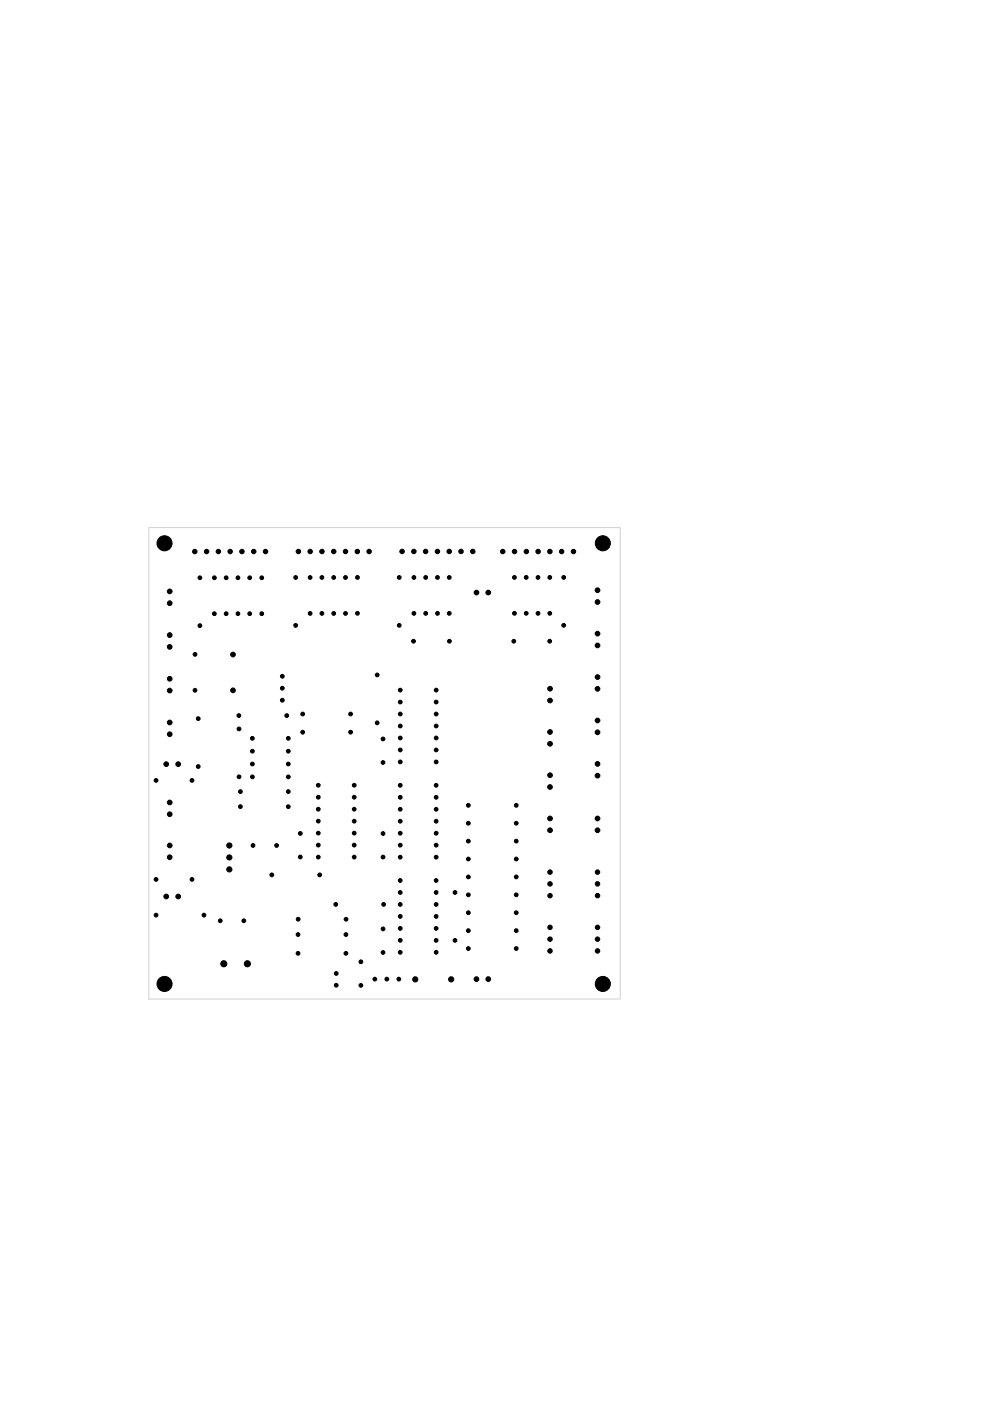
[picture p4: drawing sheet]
<svg xmlns="http://www.w3.org/2000/svg" width="210mm" height="297mm" viewBox="0 0 210 297" stroke-linecap="round" stroke-linejoin="round" font-family="sans-serif">
<path d="M31.6 111.9h99.9v99.9h-99.9z" fill="none" stroke="#d0d2cd" stroke-width=".21"/>
<g fill="#000" stroke="#000" stroke-width=".21">
<circle cx="34.9" cy="115.2" r="1.6"/>
<circle cx="41.3" cy="116.9" r=".47"/>
<circle cx="43.8" cy="116.9" r=".47"/>
<circle cx="46.3" cy="116.9" r=".47"/>
<circle cx="48.8" cy="116.9" r=".47"/>
<circle cx="51.3" cy="116.9" r=".47"/>
<circle cx="53.8" cy="116.9" r=".47"/>
<circle cx="56.3" cy="116.9" r=".47"/>
<circle cx="63.3" cy="116.9" r=".47"/>
<circle cx="65.8" cy="116.9" r=".47"/>
<circle cx="68.3" cy="116.9" r=".47"/>
<circle cx="70.8" cy="116.9" r=".47"/>
<circle cx="73.3" cy="116.9" r=".47"/>
<circle cx="75.8" cy="116.9" r=".47"/>
<circle cx="78.3" cy="116.9" r=".47"/>
<circle cx="85.2" cy="116.9" r=".47"/>
<circle cx="87.7" cy="116.9" r=".47"/>
<circle cx="90.2" cy="116.9" r=".47"/>
<circle cx="92.7" cy="116.9" r=".47"/>
<circle cx="95.2" cy="116.9" r=".47"/>
<circle cx="97.7" cy="116.9" r=".47"/>
<circle cx="100.2" cy="116.9" r=".47"/>
<circle cx="106.6" cy="116.9" r=".47"/>
<circle cx="109.1" cy="116.9" r=".47"/>
<circle cx="111.6" cy="116.9" r=".47"/>
<circle cx="114.1" cy="116.9" r=".47"/>
<circle cx="116.6" cy="116.9" r=".47"/>
<circle cx="119.1" cy="116.9" r=".47"/>
<circle cx="121.6" cy="116.9" r=".47"/>
<circle cx="127.8" cy="115.2" r="1.6"/>
<circle cx="36" cy="137.2" r=".5"/>
<circle cx="36" cy="134.7" r=".5"/>
<circle cx="36" cy="127.9" r=".5"/>
<circle cx="36" cy="125.4" r=".5"/>
<circle cx="41.3" cy="138.7" r=".4"/>
<circle cx="42.4" cy="122.5" r=".4"/>
<circle cx="42.4" cy="132.7" r=".4"/>
<circle cx="45.5" cy="130.1" r=".4"/>
<circle cx="45.5" cy="122.5" r=".4"/>
<circle cx="48" cy="122.5" r=".4"/>
<circle cx="48" cy="130.1" r=".4"/>
<circle cx="49.4" cy="138.8" r=".5"/>
<circle cx="50.5" cy="122.5" r=".4"/>
<circle cx="50.5" cy="130.1" r=".4"/>
<circle cx="52.9" cy="122.5" r=".4"/>
<circle cx="52.9" cy="130.1" r=".4"/>
<circle cx="55.5" cy="130.1" r=".4"/>
<circle cx="55.5" cy="122.5" r=".4"/>
<circle cx="62.7" cy="122.4" r=".4"/>
<circle cx="62.7" cy="132.6" r=".4"/>
<circle cx="65.8" cy="130.1" r=".4"/>
<circle cx="65.8" cy="122.4" r=".4"/>
<circle cx="68.3" cy="130.1" r=".4"/>
<circle cx="68.3" cy="122.4" r=".4"/>
<circle cx="70.8" cy="122.4" r=".4"/>
<circle cx="70.8" cy="130.1" r=".4"/>
<circle cx="73.3" cy="130.1" r=".4"/>
<circle cx="73.3" cy="122.4" r=".4"/>
<circle cx="75.8" cy="130" r=".4"/>
<circle cx="75.8" cy="122.4" r=".4"/>
<circle cx="84.7" cy="122.4" r=".4"/>
<circle cx="84.7" cy="132.6" r=".4"/>
<circle cx="87.7" cy="136" r=".4"/>
<circle cx="87.8" cy="130" r=".4"/>
<circle cx="87.8" cy="122.4" r=".4"/>
<circle cx="90.3" cy="130" r=".4"/>
<circle cx="90.3" cy="122.4" r=".4"/>
<circle cx="92.8" cy="130" r=".4"/>
<circle cx="92.8" cy="122.4" r=".4"/>
<circle cx="95.3" cy="122.4" r=".4"/>
<circle cx="95.3" cy="130" r=".4"/>
<circle cx="95.3" cy="136" r=".4"/>
<circle cx="101" cy="125.6" r=".5"/>
<circle cx="103.5" cy="125.6" r=".5"/>
<circle cx="108.9" cy="136" r=".4"/>
<circle cx="109.1" cy="130" r=".4"/>
<circle cx="109.1" cy="122.4" r=".4"/>
<circle cx="111.6" cy="130" r=".4"/>
<circle cx="111.6" cy="122.4" r=".4"/>
<circle cx="114.1" cy="130" r=".4"/>
<circle cx="114.1" cy="122.4" r=".4"/>
<circle cx="116.6" cy="136" r=".4"/>
<circle cx="116.6" cy="130" r=".4"/>
<circle cx="116.6" cy="122.4" r=".4"/>
<circle cx="119.5" cy="122.4" r=".4"/>
<circle cx="119.5" cy="132.6" r=".4"/>
<circle cx="126.7" cy="127.6" r=".5"/>
<circle cx="126.7" cy="134.3" r=".5"/>
<circle cx="126.7" cy="125.1" r=".5"/>
<circle cx="126.7" cy="136.8" r=".5"/>
<circle cx="36" cy="143.9" r=".5"/>
<circle cx="36" cy="153.2" r=".5"/>
<circle cx="36" cy="155.7" r=".5"/>
<circle cx="36" cy="146.4" r=".5"/>
<circle cx="41.3" cy="146.4" r=".4"/>
<circle cx="42" cy="152.4" r=".4"/>
<circle cx="49.4" cy="146.4" r=".5"/>
<circle cx="50.6" cy="151.7" r=".4"/>
<circle cx="50.7" cy="154.5" r=".4"/>
<circle cx="53.5" cy="156.5" r=".4"/>
<circle cx="53.5" cy="159.3" r=".4"/>
<circle cx="59.9" cy="143.4" r=".4"/>
<circle cx="59.9" cy="148.5" r=".4"/>
<circle cx="59.9" cy="145.9" r=".4"/>
<circle cx="60.8" cy="151.7" r=".4"/>
<circle cx="61.1" cy="159.3" r=".4"/>
<circle cx="61.1" cy="156.5" r=".4"/>
<circle cx="64.2" cy="151.4" r=".4"/>
<circle cx="64.2" cy="155.2" r=".4"/>
<circle cx="74.3" cy="151.4" r=".4"/>
<circle cx="74.3" cy="155.2" r=".4"/>
<circle cx="80" cy="153.3" r=".4"/>
<circle cx="80" cy="143.1" r=".4"/>
<circle cx="81.2" cy="156.7" r=".4"/>
<circle cx="84.9" cy="159" r=".4"/>
<circle cx="84.9" cy="153.9" r=".4"/>
<circle cx="84.9" cy="156.5" r=".4"/>
<circle cx="84.9" cy="148.9" r=".4"/>
<circle cx="84.9" cy="151.4" r=".4"/>
<circle cx="84.9" cy="146.3" r=".4"/>
<circle cx="92.5" cy="148.9" r=".4"/>
<circle cx="92.5" cy="146.3" r=".4"/>
<circle cx="92.5" cy="151.4" r=".4"/>
<circle cx="92.5" cy="159" r=".4"/>
<circle cx="92.5" cy="153.9" r=".4"/>
<circle cx="92.5" cy="156.5" r=".4"/>
<circle cx="116.6" cy="157.7" r=".5"/>
<circle cx="116.6" cy="146" r=".5"/>
<circle cx="116.6" cy="148.5" r=".5"/>
<circle cx="116.6" cy="155.2" r=".5"/>
<circle cx="126.7" cy="152.8" r=".5"/>
<circle cx="126.7" cy="146" r=".5"/>
<circle cx="126.7" cy="143.6" r=".5"/>
<circle cx="126.7" cy="155.3" r=".5"/>
<circle cx="33.1" cy="165.5" r=".4"/>
<circle cx="35.2" cy="162" r=".5"/>
<circle cx="36" cy="172.6" r=".5"/>
<circle cx="36" cy="170.1" r=".5"/>
<circle cx="36" cy="179.3" r=".5"/>
<circle cx="37.8" cy="162" r=".5"/>
<circle cx="40.7" cy="165.5" r=".4"/>
<circle cx="42" cy="162.5" r=".4"/>
<circle cx="48.6" cy="179.3" r=".55"/>
<circle cx="50.7" cy="164.7" r=".4"/>
<circle cx="51" cy="167.8" r=".4"/>
<circle cx="51" cy="171" r=".4"/>
<circle cx="53.5" cy="164.7" r=".4"/>
<circle cx="53.5" cy="162" r=".4"/>
<circle cx="53.6" cy="179.3" r=".4"/>
<circle cx="58.6" cy="179.3" r=".4"/>
<circle cx="61.1" cy="171" r=".4"/>
<circle cx="61.1" cy="167.8" r=".4"/>
<circle cx="61.1" cy="164.7" r=".4"/>
<circle cx="61.1" cy="162" r=".4"/>
<circle cx="63.7" cy="176.7" r=".4"/>
<circle cx="67.5" cy="169" r=".4"/>
<circle cx="67.5" cy="174.1" r=".4"/>
<circle cx="67.5" cy="166.5" r=".4"/>
<circle cx="67.5" cy="176.6" r=".4"/>
<circle cx="67.5" cy="179.2" r=".4"/>
<circle cx="67.5" cy="171.6" r=".4"/>
<circle cx="75.1" cy="169" r=".4"/>
<circle cx="75.1" cy="176.6" r=".4"/>
<circle cx="75.1" cy="174.1" r=".4"/>
<circle cx="75.1" cy="166.5" r=".4"/>
<circle cx="75.1" cy="179.2" r=".4"/>
<circle cx="75.1" cy="171.6" r=".4"/>
<circle cx="81.2" cy="161.7" r=".4"/>
<circle cx="81.2" cy="176.7" r=".4"/>
<circle cx="84.9" cy="179.2" r=".4"/>
<circle cx="84.9" cy="161.5" r=".4"/>
<circle cx="84.9" cy="171.6" r=".4"/>
<circle cx="84.9" cy="169" r=".4"/>
<circle cx="84.9" cy="174.1" r=".4"/>
<circle cx="84.9" cy="176.7" r=".4"/>
<circle cx="84.9" cy="166.5" r=".4"/>
<circle cx="92.5" cy="174.1" r=".4"/>
<circle cx="92.5" cy="179.2" r=".4"/>
<circle cx="92.5" cy="169" r=".4"/>
<circle cx="92.5" cy="161.5" r=".4"/>
<circle cx="92.5" cy="166.5" r=".4"/>
<circle cx="92.5" cy="171.6" r=".4"/>
<circle cx="92.5" cy="176.7" r=".4"/>
<circle cx="99.3" cy="174.5" r=".4"/>
<circle cx="99.3" cy="178.3" r=".4"/>
<circle cx="99.3" cy="170.7" r=".4"/>
<circle cx="109.5" cy="178.3" r=".4"/>
<circle cx="109.5" cy="170.7" r=".4"/>
<circle cx="109.5" cy="174.5" r=".4"/>
<circle cx="116.6" cy="164.4" r=".5"/>
<circle cx="116.6" cy="176" r=".5"/>
<circle cx="116.6" cy="173.5" r=".5"/>
<circle cx="116.6" cy="166.9" r=".5"/>
<circle cx="126.7" cy="176" r=".5"/>
<circle cx="126.7" cy="162" r=".5"/>
<circle cx="126.7" cy="164.5" r=".5"/>
<circle cx="126.7" cy="173.5" r=".5"/>
<circle cx="33.1" cy="186.5" r=".4"/>
<circle cx="33.1" cy="194" r=".4"/>
<circle cx="35.2" cy="190.1" r=".5"/>
<circle cx="36" cy="181.8" r=".5"/>
<circle cx="37.8" cy="190.1" r=".5"/>
<circle cx="40.7" cy="186.5" r=".4"/>
<circle cx="43.2" cy="194" r=".4"/>
<circle cx="46.7" cy="195.2" r=".4"/>
<circle cx="48.6" cy="181.8" r=".55"/>
<circle cx="48.6" cy="184.3" r=".55"/>
<circle cx="51.7" cy="195.2" r=".4"/>
<circle cx="57.6" cy="185.5" r=".4"/>
<circle cx="63.2" cy="198.1" r=".4"/>
<circle cx="63.2" cy="194.9" r=".4"/>
<circle cx="63.7" cy="181.7" r=".4"/>
<circle cx="67.5" cy="181.7" r=".4"/>
<circle cx="67.8" cy="185.5" r=".4"/>
<circle cx="71.2" cy="191.7" r=".4"/>
<circle cx="73.3" cy="198.1" r=".4"/>
<circle cx="73.4" cy="194.9" r=".4"/>
<circle cx="75.1" cy="181.7" r=".4"/>
<circle cx="81.2" cy="196.9" r=".4"/>
<circle cx="81.2" cy="181.7" r=".4"/>
<circle cx="81.3" cy="191.7" r=".4"/>
<circle cx="84.9" cy="186.7" r=".4"/>
<circle cx="84.9" cy="191.8" r=".4"/>
<circle cx="84.9" cy="196.8" r=".4"/>
<circle cx="84.9" cy="194.3" r=".4"/>
<circle cx="84.9" cy="181.7" r=".4"/>
<circle cx="84.9" cy="199.4" r=".4"/>
<circle cx="84.9" cy="189.2" r=".4"/>
<circle cx="92.5" cy="199.4" r=".4"/>
<circle cx="92.5" cy="186.7" r=".4"/>
<circle cx="92.5" cy="191.8" r=".4"/>
<circle cx="92.5" cy="196.8" r=".4"/>
<circle cx="92.5" cy="194.3" r=".4"/>
<circle cx="92.5" cy="181.7" r=".4"/>
<circle cx="92.5" cy="189.2" r=".4"/>
<circle cx="96.5" cy="189.2" r=".4"/>
<circle cx="96.5" cy="199.4" r=".4"/>
<circle cx="99.3" cy="189.7" r=".4"/>
<circle cx="99.3" cy="182.1" r=".4"/>
<circle cx="99.3" cy="197.3" r=".4"/>
<circle cx="99.3" cy="185.9" r=".4"/>
<circle cx="99.3" cy="193.5" r=".4"/>
<circle cx="109.5" cy="189.7" r=".4"/>
<circle cx="109.5" cy="197.3" r=".4"/>
<circle cx="109.5" cy="193.5" r=".4"/>
<circle cx="109.5" cy="185.9" r=".4"/>
<circle cx="109.5" cy="182.1" r=".4"/>
<circle cx="116.6" cy="199.1" r=".47"/>
<circle cx="116.6" cy="187.4" r=".47"/>
<circle cx="116.6" cy="184.9" r=".47"/>
<circle cx="116.6" cy="196.6" r=".47"/>
<circle cx="116.6" cy="189.9" r=".47"/>
<circle cx="126.7" cy="196.6" r=".47"/>
<circle cx="126.7" cy="184.9" r=".47"/>
<circle cx="126.7" cy="199.1" r=".47"/>
<circle cx="126.7" cy="189.9" r=".47"/>
<circle cx="126.7" cy="187.4" r=".47"/>
<circle cx="34.9" cy="208.6" r="1.6"/>
<circle cx="47.5" cy="204.3" r=".65"/>
<circle cx="52.4" cy="204.3" r=".65"/>
<circle cx="63.2" cy="202.1" r=".4"/>
<circle cx="71.3" cy="208.9" r=".4"/>
<circle cx="71.3" cy="206.4" r=".4"/>
<circle cx="73.3" cy="202.1" r=".4"/>
<circle cx="76.5" cy="208.9" r=".4"/>
<circle cx="76.5" cy="203.9" r=".4"/>
<circle cx="79.5" cy="207.6" r=".4"/>
<circle cx="81.2" cy="201.9" r=".4"/>
<circle cx="82" cy="207.6" r=".4"/>
<circle cx="84.6" cy="207.6" r=".4"/>
<circle cx="84.9" cy="201.9" r=".4"/>
<circle cx="88" cy="207.6" r=".55"/>
<circle cx="92.5" cy="201.9" r=".4"/>
<circle cx="95.7" cy="207.6" r=".55"/>
<circle cx="99.3" cy="201.1" r=".4"/>
<circle cx="101" cy="207.6" r=".5"/>
<circle cx="103.5" cy="207.6" r=".5"/>
<circle cx="109.5" cy="201.1" r=".4"/>
<circle cx="116.6" cy="201.6" r=".47"/>
<circle cx="126.7" cy="201.6" r=".47"/>
<circle cx="127.8" cy="208.6" r="1.6"/>
</g>
</svg>
